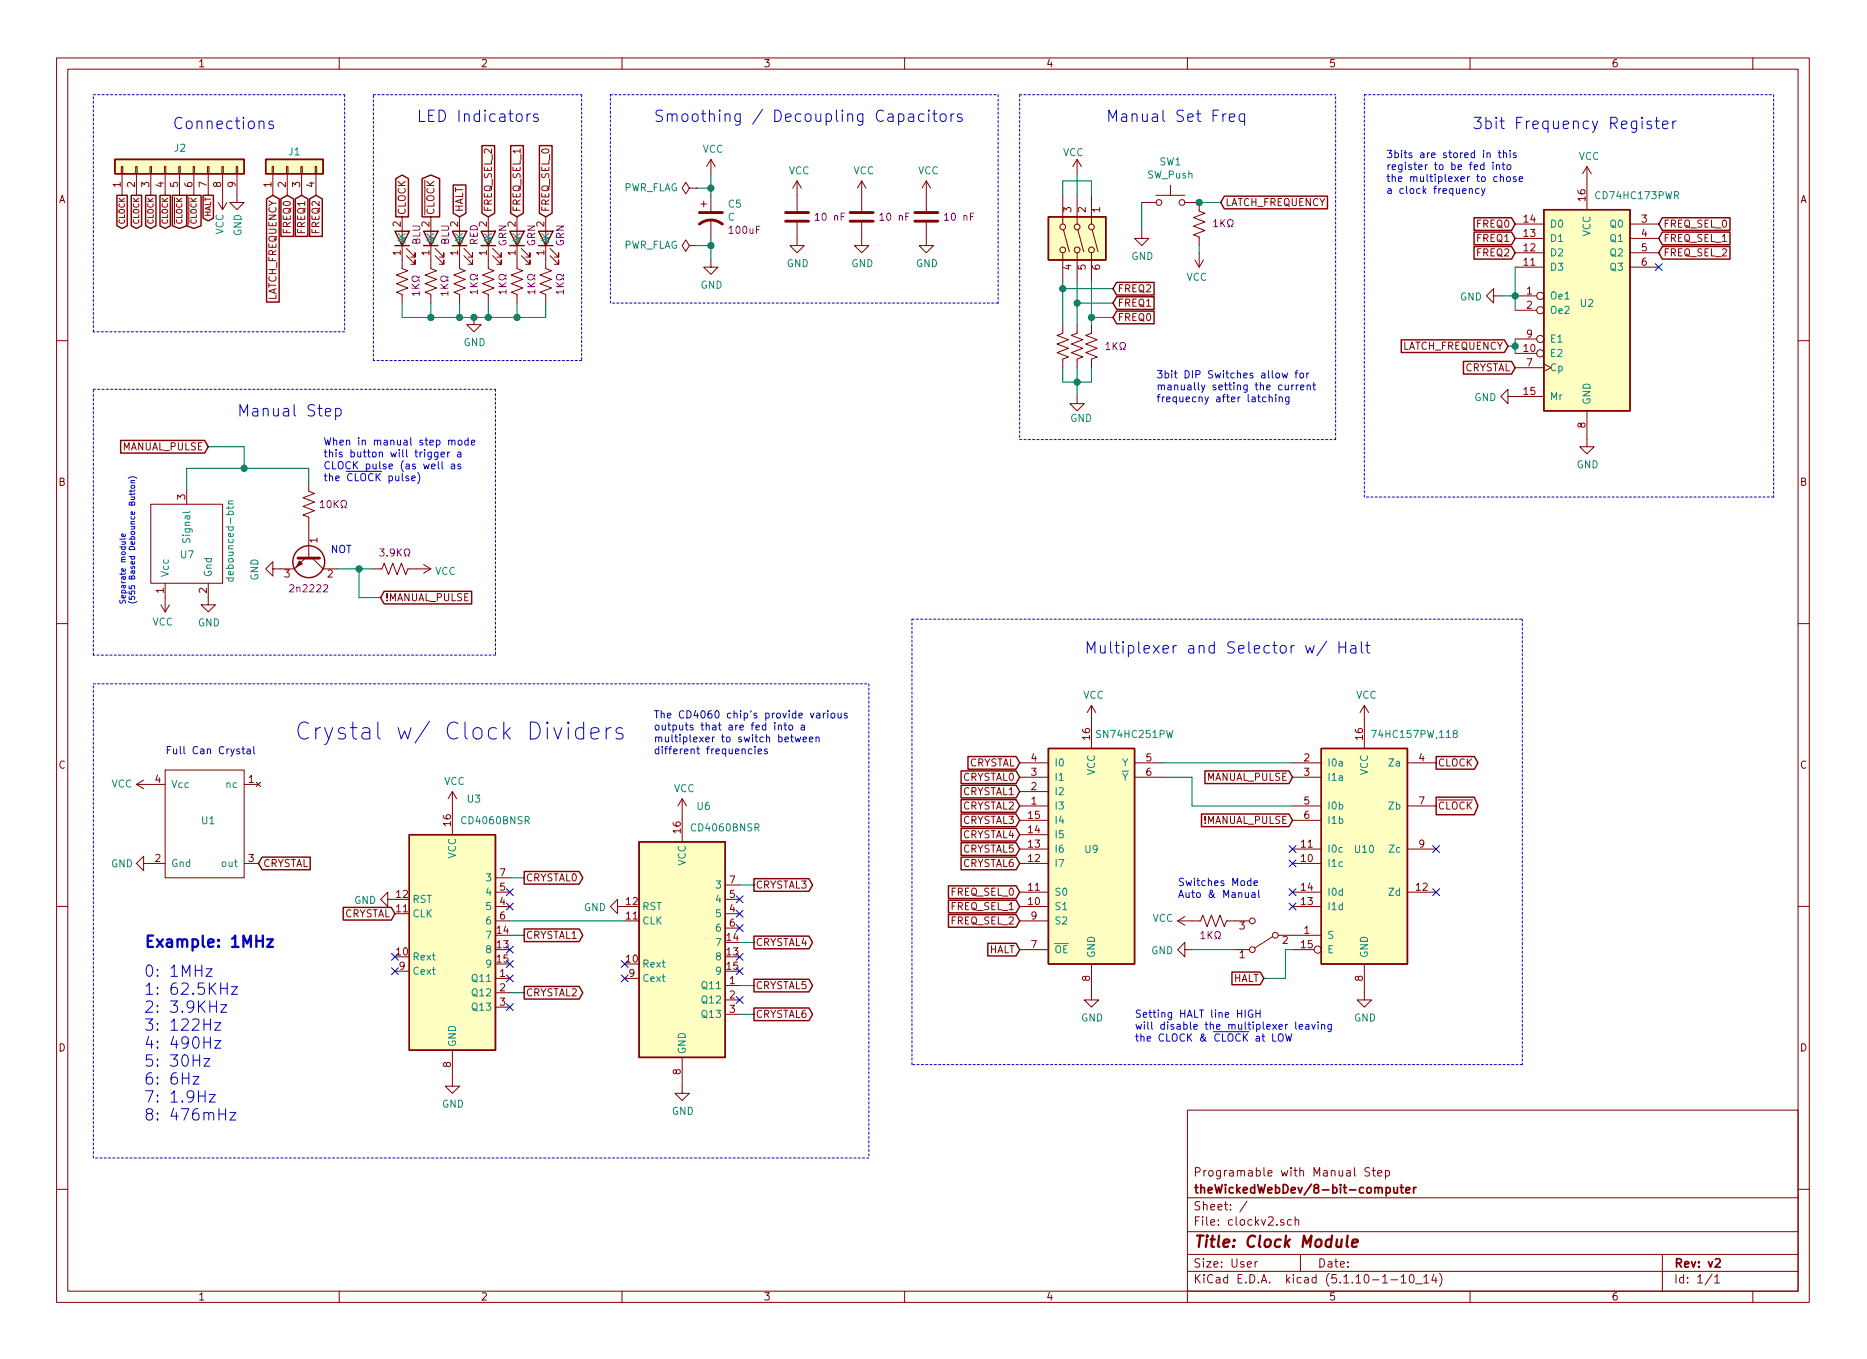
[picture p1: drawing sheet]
<svg xmlns="http://www.w3.org/2000/svg" width="330mm" height="240mm" viewBox="0 0 330 240" stroke-linecap="round" stroke-linejoin="round" font-family="sans-serif">
<defs><g id="words">
<text font-size="4.2" fill="#0000c2" x="52.1" y="130.8">Crystal w/ Clock Dividers</text>
<g font-size="2.8" fill="#0000c2">
<text x="30.5" y="22.8">Connections</text>
<text x="73.7" y="21.6">LED Indicators</text>
<text x="115.6" y="21.6">Smoothing / Decoupling Capacitors</text>
<text x="195.6" y="21.6">Manual Set Freq</text>
<text x="260.3" y="22.8">3bit Frequency Register</text>
<text x="41.9" y="73.6">Manual Step</text>
<text x="191.8" y="115.6">Multiplexer and Selector w/ Halt</text>
<text x="25.4" y="167.5">Example: 1MHz</text>
<text x="25.4" y="172.7">0: 1MHz</text>
<text x="25.4" y="175.9">1: 62.5KHz</text>
<text x="25.4" y="179.1">2: 3.9KHz</text>
<text x="25.4" y="182.2">3: 122Hz</text>
<text x="25.4" y="185.4">4: 490Hz</text>
<text x="25.4" y="188.6">5: 30Hz</text>
<text x="25.4" y="191.8">6: 6Hz</text>
<text x="25.4" y="194.9">7: 1.9Hz</text>
<text x="25.4" y="198.1">8: 476mHz</text>
</g>
<text font-size="2.8" fill="#840000" x="211" y="220.5">Title: Clock Module</text>
<g font-size="2.1" fill="#840000">
<text x="211" y="208">Programable with Manual Step</text>
<text x="211" y="214">Sheet: /</text>
<text x="211" y="211">theWickedWebDev/8-bit-computer</text>
<text x="211" y="216.7">File: clockv2.sch</text>
<text x="211" y="226.9">KiCad E.D.A. kicad (5.1.10-1-10_14)</text>
<text x="211" y="224.1">Size: User</text>
<text x="233" y="224.1">Date:</text>
<text x="296" y="224.1">Rev: v2</text>
<text x="296" y="226.9">Id: 1/1</text>
</g>
<g font-size="1.8" fill="#840000">
<text x="35" y="11.9">1</text>
<text x="85" y="11.9">2</text>
<text x="135" y="11.9">3</text>
<text x="185" y="11.9">4</text>
<text x="235" y="11.9">5</text>
<text x="285" y="11.9">6</text>
<text x="10.4" y="35.9">A</text>
<text x="21.3" y="33.1" transform="rotate(-90 21.3 33.1)">1</text>
<text x="23.9" y="33.1" transform="rotate(-90 23.9 33.1)">2</text>
<text x="26.4" y="33.1" transform="rotate(-90 26.4 33.1)">3</text>
<text x="29" y="33.1" transform="rotate(-90 29 33.1)">4</text>
<text x="31.5" y="33.1" transform="rotate(-90 31.5 33.1)">5</text>
<text x="34" y="33.1" transform="rotate(-90 34 33.1)">6</text>
<text x="36.6" y="33.1" transform="rotate(-90 36.6 33.1)">7</text>
<text x="39.1" y="33.1" transform="rotate(-90 39.1 33.1)">8</text>
<text x="41.7" y="33.1" transform="rotate(-90 41.7 33.1)">9</text>
<text x="48" y="33.1" transform="rotate(-90 48 33.1)">1</text>
<text x="50.5" y="33.1" transform="rotate(-90 50.5 33.1)">2</text>
<text x="53.1" y="33.1" transform="rotate(-90 53.1 33.1)">3</text>
<text x="55.6" y="33.1" transform="rotate(-90 55.6 33.1)">4</text>
<text x="280.4" y="35.5" transform="rotate(-90 280.4 35.5)">16</text>
<text x="318.4" y="35.9">A</text>
<text x="51.4" y="41.2" transform="rotate(-90 51.4 41.2)">FREQ0</text>
<text x="54" y="41.2" transform="rotate(-90 54 41.2)">FREQ1</text>
<text x="56.5" y="41.2" transform="rotate(-90 56.5 41.2)">FREQ2</text>
<text x="70.9" y="40.1" transform="rotate(-90 70.9 40.1)">2</text>
<text x="71.8" y="38.1" transform="rotate(-90 71.8 38.1)">CLOCK</text>
<text x="75.9" y="40.1" transform="rotate(-90 75.9 40.1)">2</text>
<text x="76.8" y="38.1" transform="rotate(-90 76.8 38.1)">CLOCK</text>
<text x="81" y="40.1" transform="rotate(-90 81 40.1)">2</text>
<text x="81.9" y="37.5" transform="rotate(-90 81.9 37.5)">HALT</text>
<text x="86.1" y="40.1" transform="rotate(-90 86.1 40.1)">2</text>
<text x="87" y="37.5" transform="rotate(-90 87 37.5)">FREQ_SEL_2</text>
<text x="91.2" y="40.1" transform="rotate(-90 91.2 40.1)">2</text>
<text x="92.1" y="37.5" transform="rotate(-90 92.1 37.5)">FREQ_SEL_1</text>
<text x="96.3" y="40.1" transform="rotate(-90 96.3 40.1)">2</text>
<text x="97.2" y="37.5" transform="rotate(-90 97.2 37.5)">FREQ_SEL_0</text>
<text x="189.5" y="37.5" transform="rotate(-90 189.5 37.5)">3</text>
<text x="192" y="37.5" transform="rotate(-90 192 37.5)">2</text>
<text x="194.6" y="37.5" transform="rotate(-90 194.6 37.5)">1</text>
<text x="216.7" y="36.4">LATCH_FREQUENCY</text>
<text x="261.3" y="40.2">FREQ0</text>
<text x="269.5" y="41.9">13</text>
<text x="269.5" y="39.4">14</text>
<text x="290.3" y="39.4">3</text>
<text x="290.3" y="41.9">4</text>
<text x="294.2" y="40.2">FREQ_SEL_0</text>
<text x="70.9" y="45.2" transform="rotate(-90 70.9 45.2)">1</text>
<text x="75.9" y="45.2" transform="rotate(-90 75.9 45.2)">1</text>
<text x="81" y="45.2" transform="rotate(-90 81 45.2)">1</text>
<text x="86.1" y="45.2" transform="rotate(-90 86.1 45.2)">1</text>
<text x="91.2" y="45.2" transform="rotate(-90 91.2 45.2)">1</text>
<text x="96.3" y="45.2" transform="rotate(-90 96.3 45.2)">1</text>
<text x="189.5" y="47.7" transform="rotate(-90 189.5 47.7)">4</text>
<text x="192" y="47.7" transform="rotate(-90 192 47.7)">5</text>
<text x="194.6" y="47.7" transform="rotate(-90 194.6 47.7)">6</text>
<text x="261.3" y="45.3">FREQ2</text>
<text x="261.3" y="42.8">FREQ1</text>
<text x="269.5" y="47">11</text>
<text x="269.5" y="44.4">12</text>
<text x="290.3" y="44.4">5</text>
<text x="290.3" y="47">6</text>
<text x="294.2" y="42.8">FREQ_SEL_1</text>
<text x="294.2" y="45.3">FREQ_SEL_2</text>
<text x="48.9" y="53.4" transform="rotate(-90 48.9 53.4)">LATCH_FREQUENCY</text>
<text x="197.6" y="51.7">FREQ2</text>
<text x="270" y="52.1">1</text>
<text x="197.6" y="54.2">FREQ1</text>
<text x="197.6" y="56.8">FREQ0</text>
<text x="270" y="54.6">2</text>
<text x="270" y="59.7">9</text>
<text x="247.8" y="61.8">LATCH_FREQUENCY</text>
<text x="258.8" y="65.6">CRYSTAL</text>
<text x="269.5" y="62.2">10</text>
<text x="270" y="64.8">7</text>
<text x="269.5" y="69.8">15</text>
<text x="280.4" y="75.6" transform="rotate(-90 280.4 75.6)">8</text>
<text x="21.5" y="79.6">MANUAL_PULSE</text>
<text x="10.4" y="85.9">B</text>
<text x="32.8" y="88.3" transform="rotate(-90 32.8 88.3)">3</text>
<text x="318.4" y="85.9">B</text>
<text x="56.1" y="96" transform="rotate(-90 56.1 96)">1</text>
<text x="29" y="104.9" transform="rotate(-90 29 104.9)">1</text>
<text x="36.6" y="104.9" transform="rotate(-90 36.6 104.9)">2</text>
<text x="50.3" y="102.1">3</text>
<text x="57.9" y="102.1">2</text>
<text x="68.1" y="106.3">!MANUAL_PULSE</text>
<text x="192.8" y="130.7" transform="rotate(-90 192.8 130.7)">16</text>
<text x="241" y="130.7" transform="rotate(-90 241 130.7)">16</text>
<text x="10.4" y="135.9">C</text>
<text x="171.2" y="135.5">CRYSTAL</text>
<text x="182.4" y="137.1">3</text>
<text x="182.4" y="134.6">4</text>
<text x="202.7" y="134.6">5</text>
<text x="202.7" y="137.1">6</text>
<text x="230.7" y="134.6">2</text>
<text x="230.7" y="137.1">3</text>
<text x="251" y="134.6">4</text>
<text x="254.3" y="135.5">CLOCK</text>
<text x="318.4" y="135.9">C</text>
<text x="27.5" y="138.4">4</text>
<text x="44" y="138.4">1</text>
<text x="170.2" y="143.1">CRYSTAL2</text>
<text x="170.2" y="140.6">CRYSTAL1</text>
<text x="170.2" y="138">CRYSTAL0</text>
<text x="182.4" y="142.2">1</text>
<text x="182.4" y="139.7">2</text>
<text x="213.3" y="138">MANUAL_PULSE</text>
<text x="230.7" y="142.2">5</text>
<text x="251" y="142.2">7</text>
<text x="254.3" y="143.1">CLOCK</text>
<text x="79.8" y="146" transform="rotate(-90 79.8 146)">16</text>
<text x="120.4" y="147.3" transform="rotate(-90 120.4 147.3)">16</text>
<text x="170.2" y="148.2">CRYSTAL4</text>
<text x="170.2" y="145.7">CRYSTAL3</text>
<text x="181.9" y="149.8">13</text>
<text x="181.9" y="147.3">14</text>
<text x="181.9" y="144.8">15</text>
<text x="212.7" y="145.7">!MANUAL_PULSE</text>
<text x="230.2" y="149.8">11</text>
<text x="230.7" y="144.8">6</text>
<text x="251" y="149.8">9</text>
<text x="27.5" y="152.4">2</text>
<text x="44" y="152.4">3</text>
<text x="46.5" y="153.3">CRYSTAL</text>
<text x="88.4" y="154.9">7</text>
<text x="93" y="155.8">CRYSTAL0</text>
<text x="170.2" y="153.3">CRYSTAL6</text>
<text x="170.2" y="150.7">CRYSTAL5</text>
<text x="181.9" y="152.4">12</text>
<text x="230.2" y="152.4">10</text>
<text x="70.2" y="161.3">11</text>
<text x="70.2" y="158.7">12</text>
<text x="88.4" y="160">4</text>
<text x="88.4" y="157.5">5</text>
<text x="110.8" y="160">12</text>
<text x="129.1" y="161.3">4</text>
<text x="129.1" y="158.7">5</text>
<text x="129.1" y="156.2">7</text>
<text x="133.6" y="157.1">CRYSTAL3</text>
<text x="168.2" y="158.4">FREQ_SEL_0</text>
<text x="168.2" y="160.9">FREQ_SEL_1</text>
<text x="181.9" y="160">10</text>
<text x="181.9" y="157.5">11</text>
<text x="230.2" y="160">13</text>
<text x="230.2" y="157.5">14</text>
<text x="250.5" y="157.5">12</text>
<text x="60.7" y="162.2">CRYSTAL</text>
<text x="87.9" y="167.6">13</text>
<text x="87.9" y="165.1">14</text>
<text x="88.4" y="162.5">6</text>
<text x="93" y="166">CRYSTAL1</text>
<text x="110.8" y="162.5">11</text>
<text x="128.6" y="166.4">14</text>
<text x="129.1" y="163.8">6</text>
<text x="133.6" y="167.2">CRYSTAL4</text>
<text x="168.2" y="163.4">FREQ_SEL_2</text>
<text x="182.4" y="167.6">7</text>
<text x="182.4" y="162.5">9</text>
<text x="219.2" y="164.3">3</text>
<text x="226.8" y="166.9">2</text>
<text x="230.2" y="167.6">15</text>
<text x="230.7" y="165.1">1</text>
<text x="70.2" y="168.9">10</text>
<text x="70.6" y="171.4">9</text>
<text x="87.9" y="170.2">15</text>
<text x="88.4" y="172.7">1</text>
<text x="110.8" y="170.2">10</text>
<text x="111.3" y="172.7">9</text>
<text x="128.6" y="168.9">13</text>
<text x="128.6" y="171.4">15</text>
<text x="129.1" y="174">1</text>
<text x="174.8" y="168.5">HALT</text>
<text x="192.8" y="173.4" transform="rotate(-90 192.8 173.4)">8</text>
<text x="218" y="173.6">HALT</text>
<text x="219.2" y="169.4">1</text>
<text x="241" y="173.4" transform="rotate(-90 241 173.4)">8</text>
<text x="88.4" y="175.2">2</text>
<text x="88.4" y="177.8">3</text>
<text x="93" y="176.1">CRYSTAL2</text>
<text x="129.1" y="176.5">2</text>
<text x="129.1" y="179.1">3</text>
<text x="133.6" y="179.9">CRYSTAL6</text>
<text x="133.6" y="174.9">CRYSTAL5</text>
<text x="10.4" y="185.9">D</text>
<text x="318.4" y="185.9">D</text>
<text x="79.8" y="188.7" transform="rotate(-90 79.8 188.7)">8</text>
<text x="120.4" y="189.9" transform="rotate(-90 120.4 189.9)">8</text>
<text x="35" y="229.9">1</text>
<text x="85" y="229.9">2</text>
<text x="135" y="229.9">3</text>
<text x="185" y="229.9">4</text>
<text x="235" y="229.9">5</text>
<text x="285" y="229.9">6</text>
</g>
<g font-size="1.8" fill="#008484">
<text x="30.9" y="26.8">J2</text>
<text x="51.1" y="27.5">J1</text>
<text x="124.3" y="27">VCC</text>
<text x="188" y="27.6">VCC</text>
<text x="205.1" y="29.2">SW1</text>
<text x="279.2" y="28.3">VCC</text>
<text x="110.2" y="33.8">PWR_FLAG</text>
<text x="139.5" y="30.8">VCC</text>
<text x="150.9" y="30.8">VCC</text>
<text x="162.4" y="30.8">VCC</text>
<text x="202.9" y="31.6">SW_Push</text>
<text x="282.5" y="35.2">CD74HC173PWR</text>
<text x="39.5" y="41.5" transform="rotate(-90 39.5 41.5)">VCC</text>
<text x="42.7" y="41.7" transform="rotate(-90 42.7 41.7)">GND</text>
<text x="128.7" y="39">C</text>
<text x="128.9" y="36.7">C5</text>
<text x="274.1" y="40.2">D0</text>
<text x="281.3" y="41.8" transform="rotate(-90 281.3 41.8)">VCC</text>
<text x="284.9" y="40.2">Q0</text>
<text x="71.8" y="43.2" transform="rotate(-90 71.8 43.2)">AK</text>
<text x="76.8" y="43.2" transform="rotate(-90 76.8 43.2)">AK</text>
<text x="81.9" y="43.2" transform="rotate(-90 81.9 43.2)">AK</text>
<text x="87" y="43.2" transform="rotate(-90 87 43.2)">AK</text>
<text x="92.1" y="43.2" transform="rotate(-90 92.1 43.2)">AK</text>
<text x="97.2" y="43.2" transform="rotate(-90 97.2 43.2)">AK</text>
<text x="110.2" y="44">PWR_FLAG</text>
<text x="139.1" y="47.2">GND</text>
<text x="150.6" y="47.2">GND</text>
<text x="162" y="47.2">GND</text>
<text x="200.1" y="46">GND</text>
<text x="274.1" y="47.9">D3</text>
<text x="274.1" y="45.3">D2</text>
<text x="274.1" y="42.8">D1</text>
<text x="284.9" y="42.8">Q1</text>
<text x="284.9" y="45.3">Q2</text>
<text x="284.9" y="47.9">Q3</text>
<text x="123.9" y="51">GND</text>
<text x="209.8" y="49.6">VCC</text>
<text x="258.2" y="53.1">GND</text>
<text x="274.1" y="52.9">Oe1</text>
<text x="274.1" y="55.5">Oe2</text>
<text x="279.6" y="54.3">U2</text>
<text x="82" y="61.2">GND</text>
<text x="274.1" y="63.1">E2</text>
<text x="274.1" y="65.6">Cp</text>
<text x="274.1" y="60.6">E1</text>
<text x="260.8" y="70.9">GND</text>
<text x="274.1" y="70.7">Mr</text>
<text x="281.3" y="71.6" transform="rotate(-90 281.3 71.6)">GND</text>
<text x="189.3" y="74.6">GND</text>
<text x="278.8" y="82.8">GND</text>
<text x="33.7" y="95.5" transform="rotate(-90 33.7 95.5)">Signal</text>
<text x="32" y="98.7">U7</text>
<text x="76.9" y="101.6">VCC</text>
<text x="29.8" y="102.1" transform="rotate(-90 29.8 102.1)">Vcc</text>
<text x="37.5" y="102.1" transform="rotate(-90 37.5 102.1)">Gnd</text>
<text x="41.3" y="102" transform="rotate(-90 41.3 102)">debounced-btn</text>
<text x="45.7" y="102.6" transform="rotate(-90 45.7 102.6)">GND</text>
<text x="26.9" y="110.6">VCC</text>
<text x="35" y="110.7">GND</text>
<text x="191.6" y="123.5">VCC</text>
<text x="239.8" y="123.5">VCC</text>
<text x="194.3" y="130.5">SN74HC251PW</text>
<text x="243.3" y="130.5">74HC157PW,118</text>
<text x="186.4" y="135.5">I0</text>
<text x="193.7" y="137.1" transform="rotate(-90 193.7 137.1)">VCC</text>
<text x="198.5" y="135.5">Y</text>
<text x="234.7" y="135.5">I0a</text>
<text x="241.9" y="137.1" transform="rotate(-90 241.9 137.1)">VCC</text>
<text x="245.8" y="135.5">Za</text>
<text x="19.7" y="139.2">VCC</text>
<text x="30.2" y="139.3">Vcc</text>
<text x="40.1" y="139.3">nc</text>
<text x="78.5" y="138.8">VCC</text>
<text x="82.7" y="141.9">U3</text>
<text x="119.2" y="140">VCC</text>
<text x="123.3" y="143.2">U6</text>
<text x="186.4" y="143.1">I3</text>
<text x="186.4" y="140.6">I2</text>
<text x="186.4" y="138">I1</text>
<text x="198.5" y="138">Y</text>
<text x="234.7" y="138">I1a</text>
<text x="234.7" y="143.1">I0b</text>
<text x="245.7" y="143.1">Zb</text>
<text x="35.7" y="145.7">U1</text>
<text x="81.9" y="145.7">CD4060BNSR</text>
<text x="122.5" y="147">CD4060BNSR</text>
<text x="186.4" y="148.2">I5</text>
<text x="186.4" y="145.7">I4</text>
<text x="234.7" y="145.7">I1b</text>
<text x="19.6" y="153.3">GND</text>
<text x="30.2" y="153.3">Gnd</text>
<text x="39.4" y="153.3">out</text>
<text x="80.6" y="151.8" transform="rotate(-90 80.6 151.8)">VCC</text>
<text x="86.1" y="155.8">3</text>
<text x="121.3" y="153.1" transform="rotate(-90 121.3 153.1)">VCC</text>
<text x="186.4" y="153.3">I7</text>
<text x="186.4" y="150.7">I6</text>
<text x="191.9" y="150.8">U9</text>
<text x="234.7" y="153.3">I1c</text>
<text x="234.7" y="150.7">I0c</text>
<text x="239.7" y="150.8">U10</text>
<text x="245.8" y="150.7">Zc</text>
<text x="62.6" y="159.8">GND</text>
<text x="72.9" y="159.6">RST</text>
<text x="86.1" y="160.9">5</text>
<text x="86.1" y="158.4">4</text>
<text x="103.3" y="161.1">GND</text>
<text x="113.5" y="160.9">RST</text>
<text x="126.8" y="159.6">4</text>
<text x="126.8" y="157.1">3</text>
<text x="186.4" y="160.9">S1</text>
<text x="186.4" y="158.4">S0</text>
<text x="234.7" y="160.9">I1d</text>
<text x="234.7" y="158.4">I0d</text>
<text x="245.7" y="158.4">Zd</text>
<text x="72.9" y="162.2">CLK</text>
<text x="86.1" y="166">7</text>
<text x="86.1" y="163.4">6</text>
<text x="113.5" y="163.4">CLK</text>
<text x="126.8" y="167.2">7</text>
<text x="126.8" y="162.2">5</text>
<text x="126.8" y="164.7">6</text>
<text x="186.4" y="163.4">S2</text>
<text x="203.8" y="163">VCC</text>
<text x="234.7" y="166">S</text>
<text x="72.9" y="169.8">Rext</text>
<text x="72.9" y="172.3">Cext</text>
<text x="83.8" y="173.6">Q11</text>
<text x="86.1" y="168.5">8</text>
<text x="86.1" y="171.1">9</text>
<text x="113.5" y="171.1">Rext</text>
<text x="113.5" y="173.6">Cext</text>
<text x="126.8" y="169.8">8</text>
<text x="126.8" y="172.3">9</text>
<text x="186.4" y="168.5">OE</text>
<text x="193.7" y="169.4" transform="rotate(-90 193.7 169.4)">GND</text>
<text x="203.6" y="168.7">GND</text>
<text x="234.7" y="168.5">E</text>
<text x="241.9" y="169.4" transform="rotate(-90 241.9 169.4)">GND</text>
<text x="83.8" y="176.1">Q12</text>
<text x="83.8" y="178.7">Q13</text>
<text x="124.4" y="174.9">Q11</text>
<text x="124.4" y="177.4">Q12</text>
<text x="124.4" y="179.9">Q13</text>
<text x="80.6" y="185.1" transform="rotate(-90 80.6 185.1)">GND</text>
<text x="191.2" y="180.6">GND</text>
<text x="239.5" y="180.6">GND</text>
<text x="121.3" y="186.4" transform="rotate(-90 121.3 186.4)">GND</text>
<text x="78.2" y="195.8">GND</text>
<text x="118.8" y="197.1">GND</text>
</g>
<g font-size="1.8" fill="#0000c2">
<text x="245.1" y="27.9">3bits are stored in this</text>
<text x="245.1" y="30.1">register to be fed into</text>
<text x="245.1" y="32.2">the multiplexer to chose</text>
<text x="245.1" y="34.3">a clock frequency</text>
<text x="204.5" y="66.9">3bit DIP Switches allow for</text>
<text x="204.5" y="69">manually setting the current</text>
<text x="204.5" y="71.1">frequecny after latching</text>
<text x="57.1" y="78.7">When in manual step mode</text>
<text x="57.1" y="80.9">this button will trigger a</text>
<text x="57.1" y="83">CLOCK pulse (as well as</text>
<text x="57.1" y="85.1">the CLOCK pulse)</text>
<text x="58.4" y="97.8">NOT</text>
<text x="115.6" y="127">The CD4060 chips provide various</text>
<text x="115.6" y="129.1">outputs that are fed into a</text>
<text x="115.6" y="131.2">multiplexer to switch between</text>
<text x="29.2" y="133.3">Full Can Crystal</text>
<text x="115.6" y="133.3">different frequencies</text>
<text x="208.3" y="156.6">Switches Mode</text>
<text x="208.3" y="158.7">Auto &amp; Manual</text>
<text x="200.7" y="179.9">Setting HALT line HIGH</text>
<text x="200.7" y="182">will disable the multiplexer leaving</text>
<text x="200.7" y="184.1">the CLOCK &amp; CLOCK at LOW</text>
</g>
<g font-size="1.8" fill="#840084">
<text x="129.1" y="41.3">100uF</text>
<text x="144.4" y="39">10 nF</text>
<text x="155.9" y="39">10 nF</text>
<text x="167.3" y="39">10 nF</text>
<text x="215.3" y="40.2">1K</text>
<text x="74.3" y="43.3" transform="rotate(-90 74.3 43.3)">BLU</text>
<text x="79.4" y="43.3" transform="rotate(-90 79.4 43.3)">BLU</text>
<text x="84.5" y="43.4" transform="rotate(-90 84.5 43.4)">RED</text>
<text x="89.6" y="43.6" transform="rotate(-90 89.6 43.6)">GRN</text>
<text x="94.7" y="43.6" transform="rotate(-90 94.7 43.6)">GRN</text>
<text x="99.7" y="43.6" transform="rotate(-90 99.7 43.6)">GRN</text>
<text x="74.2" y="51.6" transform="rotate(-90 74.2 51.6)">1K</text>
<text x="79.3" y="51.6" transform="rotate(-90 79.3 51.6)">1K</text>
<text x="84.5" y="51.4" transform="rotate(-90 84.5 51.4)">1K</text>
<text x="89.6" y="51.4" transform="rotate(-90 89.6 51.4)">1K</text>
<text x="94.7" y="51.4" transform="rotate(-90 94.7 51.4)">1K</text>
<text x="99.7" y="51.4" transform="rotate(-90 99.7 51.4)">1K</text>
<text x="196.2" y="61.9">1K</text>
<text x="57.4" y="89.8">10K</text>
<text x="68" y="98.4">3.9K</text>
<text x="51.6" y="104.7">2n2222</text>
<text x="213" y="166">1K</text>
</g>
<g font-size="1.4" fill="#840000">
<text x="22.1" y="39.7" transform="rotate(-90 22.1 39.7)">CLOCK</text>
<text x="24.6" y="39.7" transform="rotate(-90 24.6 39.7)">CLOCK</text>
<text x="27.2" y="39.7" transform="rotate(-90 27.2 39.7)">CLOCK</text>
<text x="29.7" y="39.7" transform="rotate(-90 29.7 39.7)">CLOCK</text>
<text x="32.2" y="39.7" transform="rotate(-90 32.2 39.7)">CLOCK</text>
<text x="34.8" y="39.7" transform="rotate(-90 34.8 39.7)">CLOCK</text>
<text x="37.3" y="38.5" transform="rotate(-90 37.3 38.5)">HALT</text>
</g>
<g font-size="1.4" fill="#0000c2">
<text x="22.2" y="106.9" transform="rotate(-90 22.2 106.9)">Separate module</text>
<text x="23.9" y="106.9" transform="rotate(-90 23.9 106.9)">(555 Based Debounce Button)</text>
</g>
</g></defs>
<g fill="none" stroke="#840000" stroke-width=".18">
<path d="M10 10.2h310v220h-310zM12 12.2h306v216.1h-306zM60 10.2v2M110 10.2v2M160 10.2v2M210 10.2v2M260 10.2v2M310 10.2v2M21.5 29.4h.2v1.3h-.2zM21.6 30.7v3.8M24 29.4h.3v1.3h-.3zM24.1 30.7v3.8"/>
<path d="M26.5 29.4h.3v1.3h-.3zM26.7 30.7v3.8M29.1 29.4h.2v1.3h-.2zM29.2 30.7v3.8M31.6 29.4h.3v1.3h-.3zM31.7 30.7v3.8M34.2 29.4h.2v1.3h-.2zM34.3 30.7v3.8M36.7 29.4h.3v1.3h-.3zM36.8 30.7v3.8M38.6 35.8l.8 1.3M39.2 29.4h.3v1.3h-.3z"/>
<path d="M39.4 30.7v6.4M40.1 35.8l-.7 1.3M41.8 29.4h.2v1.3h-.2zM41.9 30.7v5.1h1.3l-1.3 1.3-1.3-1.3h1.3M48.1 29.4h.3v1.3h-.3zM48.3 30.7v3.8M50.7 29.4h.2v1.3h-.2zM50.8 30.7v3.8M53.2 29.4h.3v1.3h-.3zM53.3 30.7v3.8M55.8 29.4h.2v1.3h-.2zM55.9 30.7v3.8"/>
<path d="M71.1 38.3v2.6M76.2 38.3v2.6M81.3 38.3v2.6M86.4 38.3v2.6M91.4 38.3v2.6M96.5 38.3v2.6M121.9 33.3l-.6-1.1-.7 1.1 .7 1 .6-1h1.3M123.2 33.3h.1M124 36.1h1M124.5 35.5v1.1M125.7 28.2l-.7 1.2M125.7 28.2v2.5"/>
<path d="M125.7 34.5v2.8M125.7 38.8v3.3M125.7 28.2l.8 1.2M141 39.4v4h1.2l-1.2 1.3-1.3-1.3h1.3M141 32v5.3M141 32l-.8 1.3M141 32l.7 1.3M152.4 39.4v4h1.3l-1.3 1.3-1.3-1.3h1.3M152.4 32l-.8 1.3M152.4 32v5.3M152.4 32l.8 1.3M163.8 39.4v4h1.3l-1.3 1.3-1.2-1.3h1.2"/>
<path d="M163.8 32l-.7 1.3M163.8 32v5.3M163.8 32l.8 1.3M188 34.5v5.1M190.5 28.2v2.5M190.5 34.5v5.1M190.5 28.2l-.8 1.2M190.5 28.2l.8 1.2M193 34.5v5.1M201.9 35.8h2.6M204.5 34.5h5M207 32.7v1.8"/>
<path d="M209.5 35.8h2.6v1.5l1 .4-2 .8 2 .7-2 .8 2 .8-2 .7 1 .4v1.5M268 39.6h5M280.7 29.4l-.8 1.3M280.7 29.4v7.7M280.7 29.4l.7 1.3M288.3 39.6h5.1M71.1 43.4v4.1l1 .4-2 .7 2 .8-2 .7 2 .8-2 .8 1 .4v1.5M71.9 45.2l1.5 1.5v-.7v.7h-.8M71.9 43.9l1.5 1.5v-.7v.7h-.8M76.2 43.4v4.1l1 .4-2 .7 2 .8-2 .7 2 .8-2 .8 1 .4v1.5M77 45.2l1.5 1.5v-.7v.7h-.8M77 43.9l1.5 1.5v-.7v.7h-.8"/>
<path d="M81.3 43.4v4.1l1 .4-2 .7 2 .8-2 .7 2 .8-2 .8 1 .4v1.5M82 45.2l1.6 1.5v-.7v.7h-.8M82 43.9l1.6 1.5v-.7v.7h-.8M83.8 56.1v1.3h1.3l-1.3 1.3-1.3-1.3h1.3M86.4 43.4v4.1l1 .4-2.1 .7 2.1 .8-2.1 .7 2.1 .8-2.1 .8 1.1 .4v1.5M87.1 45.2l1.5 1.5v-.7v.7h-.7M87.1 43.9l1.5 1.5v-.7v.7h-.7M91.4 43.4v4.1l1.1 .4-2.1 .7 2.1 .8-2.1 .7 2.1 .8-2.1 .8 1 .4v1.5M92.2 45.2l1.5 1.5v-.7v.7h-.7M92.2 43.9l1.5 1.5v-.7v.7h-.7M96.5 43.4v4.1l1 .4-2 .7 2 .8-2 .7 2 .8-2 .8 1 .4v1.5M97.3 45.2l1.5 1.5v-.7v.7h-.8"/>
<path d="M97.3 43.9l1.5 1.5v-.7v.7h-.8M121.9 43.4l-.6-1-.7 1 .7 1 .6-1h1.3M123.2 43.4h.1M125.7 46v1.2h1.3l-1.3 1.3-1.2-1.3h1.2M188 57.4v1.5l-1.1 .4 2.1 .8-2.1 .7 2.1 .8-2.1 .7 2.1 .8-1 .4v1.5M188 44.7v5.1M188.1 40.6l1 3.9M190.5 57.4v1.5l-1 .4 2 .8-2 .7 2 .8-2 .7 2 .8-1 .4v1.5M190.5 44.7v5.1M190.6 40.6l1.1 3.9M193 57.4v1.5l-1 .4 2.1 .8-2.1 .7 2.1 .8-2.1 .7 2.1 .8-1.1 .4v1.5M193 44.7v5.1"/>
<path d="M193.2 40.6l1 3.9M201.9 40.9v1.2h1.3l-1.3 1.3-1.2-1.3h1.2M211.3 46l.8 1.2M212.1 44.7v2.5M212.9 46l-.8 1.2M264.2 52.3v-1.3l-1.3 1.3 1.3 1.3v-1.3h1.2M268 52.3h3.8M268 47.2h5M268 44.7h5M268 42.1h5M268 54.8h3.8M268 59.9h3.8"/>
<path d="M288.3 47.2h5.1M288.3 44.7h5.1M288.3 42.1h5.1M10 60.2h2M190.5 70.1v1.3h-1.3l1.3 1.2 1.3-1.2h-1.3M266.7 70.1v-1.3l-1.3 1.3 1.3 1.3v-1.3h6.3M268 62.5h3.8M268 65h5M273 64.4l1.3 .6-1.3 .6M280.7 72.6v6.4h1.2l-1.2 1.2-1.3-1.2h1.3M318 60.2h2M26.7 89.1h12.7v14h-12.7z"/>
<path d="M33 86.6v2.5M52.8 99.8l-.5 .5M54 98.7l-1.9 1.9h-3.8v1.2l-1.3-1.2 1.3-1.3v1.3M54.6 85.3v1.6l1 .3-2 .8 2 .8-2 .7 2 .8-2 .7 1 .4v7.3M55.2 98.7l1.9 1.9h2.6M74.9 99.8l1.3 .8M10 110.2h2M28.4 106.9l.8 1.3M29.2 103.1v5.1M30 106.9l-.8 1.3M36.8 103.1v3.8h1.3l-1.3 1.3-1.2-1.3h1.2M66 100.6h1.6l.3-1 .8 2 .8-2 .7 2 .8-2 .8 2 .3-1h4.1"/>
<path d="M76.2 100.6l-1.3 .7M318 110.2h2M24.1 138.7h5.1M24.1 138.7l1.3 .7M25.4 137.9l-1.3 .8M29.2 136.1h14v19.1h-14zM43.2 138.7h2.5M45.3 138.3l.8 .7M46.1 138.3l-.8 .7M80 139.9l-.8 1.3M80 139.9v7.7M80 139.9l.8 1.3"/>
<path d="M180.3 134.9h5.1M180.3 137.4h5.1M180.3 139.9h5.1M193 124.7l-.7 1.3M193 124.7v7.6M193 124.7l.8 1.3M200.7 134.9h5M200.7 137.4h5M228.6 134.9h5.1M228.6 137.4h5.1M241.3 124.7l-.8 1.3M241.3 124.7v7.6"/>
<path d="M241.3 124.7l.8 1.3M248.9 134.9h5.1M25.4 152.6v-1.2l-1.3 1.2 1.3 1.3v-1.3h3.8M43.2 152.6h2.5M68.6 159v-1.3l-1.3 1.3 1.3 1.3v-1.3h1.2M87.6 157.7h2.6M87.6 155.2h2.6M120.6 141.2l-.7 1.3M120.6 141.2v7.6M120.6 141.2l.8 1.3M128.3 159h2.5M128.3 156.4h2.5"/>
<path d="M180.3 152.6h5.1M180.3 150.1h5.1M180.3 157.7h5.1M180.3 142.5h5.1M180.3 145h5.1M180.3 147.6h5.1M228.6 152.6h5.1M228.6 150.1h5.1M228.6 157.7h5.1M228.6 142.5h5.1M228.6 145h5.1M248.9 150.1h5.1"/>
<path d="M248.9 157.7h5.1M248.9 142.5h5.1M10 160.2h2M69.8 171.7h2.6M87.6 160.3h2.6M87.6 162.8h2.6M87.6 173h2.6M87.6 175.5h2.6M87.6 178h2.6M109.2 160.3v-1.3l-1.3 1.3 1.3 1.2v-1.2h1.3M110.5 173h2.5M128.3 174.2h2.5"/>
<path d="M128.3 176.8h2.5M128.3 179.3h2.5M128.3 161.5h2.5M128.3 164.1h2.5M180.3 160.3h5.1M180.3 167.9h5.1M180.3 162.8h5.1M193 170.4v6.4h1.3l-1.3 1.2-1.2-1.2h1.2M208.3 162.8h4l.4-1 .8 2 .7-2 .8 2 .8-2 .7 2 .4-1h4.1M208.3 162.8l1.2 .8M209.5 167.9v-1.3l-1.2 1.3 1.2 1.2v-1.2h1.3M209.5 162l-1.2 .8"/>
<path d="M218.4 167.9h2.6M225 165.6l-3.1 2M226.1 165.3h7.6M228.6 160.3h5.1M228.6 167.9h3.8M241.3 170.4v6.4h1.3l-1.3 1.2-1.3-1.2h1.3M318 160.2h2M80 185.7v6.3h1.3l-1.3 1.3-1.3-1.3h1.3M120.6 186.9v6.4h1.3l-1.3 1.2-1.2-1.2h1.2M210 196.2h108v32.1h-108zM10 210.2h2M210 217.7h108"/>
<path d="M210 211.7h108M220.5 212.3l-1.2 2M227.1 215.7a.37 .37 0 0 0-.6 .1v.2l.6 .2v.1l-.2 .3-.4-.1M228.4 215.7l-.4-.1-.3 .3 .1 .6 .2 .1 .4-.1M229.1 215.7a.37 .37 0 0 1 .6 .1v.8M229.1 215.1v1.5M242.2 206.5l-.5-.1-.2 .2v.4l.6 .3 .1 .3-.2 .3-.6-.1M242.7 206.9h.6M242.9 206.4v1.3l.4 .2M243.7 207.4l.7-.1-.1-.3-.4-.1-.2 .2v.7h.6M245 207l.5-.1 .2 .3v.6l-.2 .1-.5-.1M245 206.9v1.5"/>
<path d="M318 210.2h2M60 228.3v1.9M110 228.3v1.9M160 228.3v1.9M210 228.3v1.9M210 224.7h108M210 221.8h108M222 223v1M222.4 223l-.4 .3M230 221.8v2.9M246 226.2h1.2M247.8 225.7l.4-.4v1.5"/>
<path d="M247.8 226.8h.9M249.4 225.5l.3-.2a.94 .94 0 0 1 0 1.5l-.4-.3v-.6zM250.4 227h1.1M251.8 225.7l.4-.4v1.5M251.8 226.8h.9M253.6 225.2l-.4 1.1h1M253.9 225.8v1M254.6 225.1a1.71 1.71 0 0 1 0 2.3M260 228.3v1.9M294 221.8v6.5M302.8 225.2l-1.3 2M303.3 225.7l.4-.4v1.5"/>
<path d="M303.3 226.8h.8M310 228.3v1.9"/>
<circle cx="205" cy="35.8" r=".51"/>
<circle cx="209" cy="35.8" r=".51"/>
<circle cx="188" cy="40.1" r=".51"/>
<circle cx="188" cy="44.2" r=".51"/>
<circle cx="190.5" cy="40.1" r=".51"/>
<circle cx="190.5" cy="44.2" r=".51"/>
<circle cx="193" cy="40.1" r=".51"/>
<circle cx="193" cy="44.2" r=".51"/>
<circle cx="272.4" cy="52.3" r=".63"/>
<circle cx="272.4" cy="54.8" r=".63"/>
<circle cx="272.4" cy="59.9" r=".63"/>
<circle cx="272.4" cy="62.5" r=".63"/>
<circle cx="221.5" cy="162.8" r=".51"/>
<circle cx="221.5" cy="167.9" r=".51"/>
<circle cx="225.6" cy="165.3" r=".51"/>
<circle cx="233" cy="167.9" r=".63"/>
</g>
<path d="M245.2 210l.4-.1 .3 .3-.1 .6-.2 .1-.4-.1M246.5 209.9l.1 .9 .3 .1 .2-.1M247.1 209.9v1M247.6 209.9h.6M247.9 209.4v1.3l.3 .2M248.6 210.4l.8-.1-.1-.3-.4-.1-.3 .2 .1 .7h.6M250 209.9v1M250.4 209.9l-.3 .1-.1 .2M303.4 222.7l.2-.2h.4l.2 .4-.9 1.1h.9" fill="none" stroke="#840000" stroke-width=".3"/>
<path d="M238.4 218.4l-.2 1.8 .2 .2M239.1 219.8l1-.2v-.4l-.6-.1-.3 .3v.9l.1 .1 .6-.1" fill="none" stroke="#840000" stroke-width=".41"/>
<g fill="none" stroke="#840084" stroke-width=".18">
<path d="M214.7 39.2l.3-.4v1.3M74.1 51.9h-1.2l.3 .3M74.1 48.8v.3h-.2a.54 .54 0 0 0-.7-.3 .54 .54 0 0 0-.3 .8 .59 .59 0 0 0 1-.1h.2v.3M74.1 51.5v.7M79.2 51.9h-1.2l.3 .3M79.2 48.8v.3h-.2a.54 .54 0 0 0-.7-.3 .54 .54 0 0 0-.3 .8 .59 .59 0 0 0 1-.1h.2v.3M79.2 51.5v.7M84.4 51.6h-1.2l.3 .4M84.4 48.5v.3h-.2a.54 .54 0 0 0-.7-.3 .54 .54 0 0 0-.3 .8 .59 .59 0 0 0 1-.1h.2v.3M84.4 51.2v.8M89.5 51.6h-1.3l.4 .4M89.5 48.5v.3h-.2a.54 .54 0 0 0-.8-.3 .54 .54 0 0 0-.2 .8 .59 .59 0 0 0 1-.1h.2v.3"/>
<path d="M89.5 51.2v.8M94.6 51.6h-1.3l.4 .4M94.6 48.5v.3h-.2a.54 .54 0 0 0-.8-.3 .54 .54 0 0 0-.2 .8 .59 .59 0 0 0 1-.1h.2v.3M94.6 51.2v.8M99.7 51.6h-1.3l.4 .4M99.7 48.5v.3h-.3a.54 .54 0 0 0-.7-.3 .54 .54 0 0 0-.2 .8 .59 .59 0 0 0 .9-.1h.3v.3M99.7 51.2v.8M214.7 40.1h.7M217.1 40.1h.3v-.2a.55 .55 0 0 1-.2-.9 .55 .55 0 0 1 .8 0l.1 .2a.53 .53 0 0 1-.3 .7v.2h.3M195.6 60.9l.4-.4v1.3M195.6 61.8h.7M198.1 61.8h.3v-.2a.55 .55 0 0 1-.3-.8 .55 .55 0 0 1 .9-.1v.2a.53 .53 0 0 1-.3 .7v.2h.3"/>
<path d="M56.6 88.8l.4-.3v1.2M56.6 89.7h.8M60.3 89.7h.3v-.2a.54 .54 0 0 1-.3-.7 .54 .54 0 0 1 .8-.2 .59 .59 0 0 1-.1 .9v.2h.3M67.2 97h.7l-.4 .5 .4 .1v.5l-.2 .2-.5-.1M71.5 98.3h.3v-.2a.54 .54 0 0 1-.3-.8 .54 .54 0 0 1 .8-.2 .59 .59 0 0 1-.1 1v.2h.3M212.4 165l.4-.3v1.2M212.4 165.9h.7M214.9 165.9h.3v-.2a.55 .55 0 0 1-.3-.8 .55 .55 0 0 1 .9 0v.1a.53 .53 0 0 1-.3 .7v.2h.3"/>
</g>
<path d="M123.7 39.6a3.3 3.3 0 0 1 4.1 0M123.7 37.6h4.1M138.9 39.1h4.1M138.9 37.6h4.1M150.4 39.1h4M150.4 37.6h4M161.8 39.1h4.1M161.8 37.6h4.1M52.7 98.7h3.8" fill="none" stroke="#840000" stroke-width=".51"/>
<path d="M40.4 89.5v.5M40.4 89.1h.8M41.2 89.5l-.1 .3h-1.1M41.2 88.6h-.7l-.1 .3 .1 .2M40.5 102.2l-.1 .3 .2 .3 .6-.2v-.4M242.6 129.1h.8l-.6 1.3M257.3 129.7l-.2-.2v-.3l.4-.1 .2 .1v.3l-.6 .2-.1 .2v.3l.3 .2h.2l.2-.2v-.4l-.2-.1" fill="none" stroke="#008484" stroke-width=".18"/>
<g fill="none" stroke="#840000" stroke-width=".25">
<path d="M20.3 28.2h22.9v2.5h-22.9zM20.7 34.5h1.8v5.4l-.9 .5-.9-.5zM23.2 34.5h1.8v5.4l-.9 .5-.9-.5zM25.8 34.5h1.8v5.4l-.9 .5-.9-.5zM28.3 34.5h1.8v5.4l-.9 .5-.9-.5zM30.5 34.5h2.5v5.4l-1.3 .5-1.2-.5zM33 34.5h2.6v5.4l-1.3 .5-1.3-.5zM35.9 34.5h1.8v4.1l-.9 .4-.9-.4zM47 28.2h10.1v2.5h-10.1zM47.1 35.2l1.2-.7 1.1 .7v18.2h-2.3zM49.7 35.2l1.1-.7 1.1 .7v6.6h-2.2zM52.2 35.2l1.1-.7 1.2 .7v6.6h-2.3z"/>
<path d="M54.8 35.2l1.1-.7 1.1 .7v6.6h-2.2zM70 31.6l1.1-.7 1.1 .7v6.7h-2.2zM74.7 31.6l1.5-.7 1.5 .7v6.7h-3zM80.2 32.7h2.2v5l-1.1 .6-1.1-.6zM85.2 25.7h2.3v12l-1.1 .6-1.2-.6zM90.3 25.7h2.3v12l-1.2 .6-1.1-.6zM95.4 25.7h2.2v12l-1.1 .6-1.1-.6zM185.4 38.3h10.2v7.7h-10.2zM216.5 34.7h18.3v2.2h-18.3l-.6-1.1zM260.7 38.5h6.6l.7 1.1-.7 1.1h-6.6zM273 37.1h15.3v35.5h-15.3zM294 38.5h12v2.2h-12l-.6-1.1z"/>
<path d="M69.8 40.9h2.6l-1.3 2.5zM69.8 43.4h2.6M74.9 40.9h2.6l-1.3 2.5zM74.9 43.4h2.6M80 40.9h2.5l-1.2 2.5zM80 43.4h2.5M85.1 40.9h2.5l-1.2 2.5zM85.1 43.4h2.5M90.2 40.9h2.5l-1.3 2.5zM90.2 43.4h2.5M95.2 40.9h2.6l-1.3 2.5zM95.2 43.4h2.6"/>
<path d="M197.5 52.5h6.6v2.2h-6.6l-.7-1.1zM197.5 55h6.6v2.2h-6.6l-.7-1.1zM197.5 49.9h6.6v2.3h-6.6l-.7-1.2zM260.7 43.6h6.6l.7 1.1-.7 1.1h-6.6zM260.7 41h6.6l.7 1.1-.7 1.2h-6.6zM294 41h12v2.3h-12l-.6-1.2zM294 43.6h12v2.2h-12l-.6-1.1zM21.3 77.9h14.9l.6 1.1-.6 1.1h-14.9zM247.8 60.1h18.3l.6 1.1-.6 1.1h-18.3zM258.8 63.9h8.5l.7 1.1-.7 1.1h-8.5zM67.9 104.5h15.5v2.3h-15.5l-.6-1.2zM170 138.8h9.7l.6 1.1-.6 1.2h-9.7z"/>
<path d="M170 136.3h9.7l.6 1.1-.6 1.1h-9.7zM171.2 133.7h8.5l.6 1.2-.6 1.1h-8.5zM185.4 132.3h15.3v38.1h-15.3zM213.1 136.3h14.9l.6 1.1-.6 1.1h-14.9zM233.7 132.3h15.2v38.1h-15.2zM254 133.7h6.8l.6 1.2-.6 1.1h-6.8zM46.4 151.5h8.5v2.3h-8.5l-.7-1.2zM72.4 147.6h15.2v38.1h-15.2zM92.7 154.1h9.7l.7 1.1-.7 1.1h-9.7zM113 148.8h15.3v38.1h-15.3zM133.3 155.3h9.8l.6 1.1-.6 1.2h-9.8zM167.7 156.6h12l.6 1.1-.6 1.1h-12z"/>
<path d="M167.7 159.1h12l.6 1.2-.6 1.1h-12zM170 151.5h9.7l.6 1.1-.6 1.2h-9.7zM170 149h9.7l.6 1.1-.6 1.1h-9.7zM170 146.4h9.7l.6 1.2-.6 1.1h-9.7zM170 143.9h9.7l.6 1.1-.6 1.1h-9.7zM170 141.4h9.7l.6 1.1-.6 1.1h-9.7zM212.5 143.9h15.5l.6 1.1-.6 1.1h-15.5zM254 140.9h6.8l.6 1.6-.6 1.5h-6.8zM60.7 160.4h8.5l.6 1.1-.6 1.1h-8.5zM92.7 174.4h9.7l.7 1.1-.7 1.1h-9.7zM92.7 164.2h9.7l.7 1.1-.7 1.2h-9.7zM133.3 178.2h9.8l.6 1.1-.6 1.1h-9.8z"/>
<path d="M133.3 173.1h9.8l.6 1.1-.6 1.1h-9.8zM133.3 165.5h9.8l.6 1.1-.6 1.1h-9.8zM167.7 161.7h12l.6 1.1-.6 1.1h-12zM174.7 166.8h5l.6 1.1-.6 1.1h-5zM217.9 171.8h5l.6 1.2-.6 1.1h-5z"/>
<circle cx="54.6" cy="99.3" r="2.82"/>
</g>
<g fill="#ffffc2" stroke="#ffffc2" stroke-width=".18">
<path d="M233.7 132.3h15.2v38.1h-15.2z"/>
<path d="M185.4 132.3h15.3v38.1h-15.3z"/>
<path d="M273 37.1h15.3v35.5h-15.3z"/>
<path d="M113 148.8h15.3v38.1h-15.3z"/>
<path d="M72.4 147.6h15.2v38.1h-15.2z"/>
<path d="M20.3 28.2h22.9v2.5h-22.9z"/>
<path d="M185.4 38.3h10.2v7.7h-10.2z"/>
<path d="M47 28.2h10.1v2.5h-10.1z"/>
</g>
<path d="M53 99.2l.5 .5-1 .5z" fill="#840000" stroke="#840000" stroke-width=".18"/>
<g fill="none" stroke="#0000c2" stroke-width=".18" stroke-dasharray=".4 .4">
<path d="M16.5 16.7h44.5M61 16.7v42M66 16.7h36.9M102.9 16.7v47M107.9 16.7h68.6M176.5 16.7v36.9M180.3 16.7h55.9M180.3 16.7v61M241.3 16.7h72.4M313.7 16.7v71.2M16.5 58.7v-42M61 58.7h-44.5"/>
<path d="M107.9 53.6v-36.9M176.5 53.6h-68.6M16.5 68.8h71.1M66 63.7v-47M87.6 68.8v47M102.9 63.7h-36.9M180.3 77.7h55.9M236.2 77.7v-61M241.3 87.9v-71.2M313.7 87.9h-72.4M16.5 115.8v-47M87.6 115.8h-71.1"/>
<path d="M161.3 109.5h107.9M269.2 109.5v78.7M16.5 120.9h137.2M153.7 120.9v83.8M161.3 188.2v-78.7M269.2 188.2h-107.9M16.5 204.7v-83.8M153.7 204.7h-137.2"/>
</g>
<g fill="none" stroke="#008400" stroke-width=".18">
<path d="M123.2 33.3h2.5M125.7 30.7v3.8M188 34.5v-2.5h5v2.5M190.5 30.7v3.8M201.9 35.8v5.1M212.1 35.8h3.8M71.1 53.6v2.5h25.4v-2.5M76.2 53.6v2.5M81.3 53.6v2.5M86.4 53.6v2.5M91.4 53.6v2.5M123.2 43.4h2.5"/>
<path d="M125.7 42.1v3.9M188 49.8v7.6M188 51h8.8M190.5 49.8v7.6M190.5 53.6h6.3M193 49.8v7.6M193 56.1h3.8M212.1 43.4v1.3M265.4 52.3h2.6M268 47.2v7.6M268 59.9v2.6M36.8 79h6.4v3.8"/>
<path d="M188 65v2.5h5v-2.5M190.5 65v5.1M266.7 61.2h1.3M54.6 85.3v-2.5h-21.6v3.8M59.7 100.6h6.3M63.5 100.6v5h3.8M205.7 137.4h5.1v5.1h17.8M205.7 134.9h22.9M90.2 155.2h2.5M130.8 156.4h2.5M90.2 162.8h20.3M90.2 165.3h2.5"/>
<path d="M90.2 175.5h2.5M130.8 166.6h2.5M130.8 174.2h2.5M130.8 179.3h2.5M210.8 167.9h7.6M228.6 167.9h-1.3v5.1h-3.8"/>
</g>
<g fill="none" stroke="#0000c2" stroke-width=".18">
<path d="M164.3 19.5l-.1 .1h.2l-.1-.1v.1M165.2 19.5v1.7l.1 .2 .4 .1M48.3 21.5l-.5-.1-.3 .3 .2 .3 .6 .2 .1 .2-.1 .2-.2 .1-.6-.1M93.2 20.1v1.4M93.8 20.1a.51 .51 0 0 0-.6 .4M95.1 20.2l-.5-.1-.2 .3 .1 .3 .6 .2 .1 .2-.1 .3-.2 .1-.5-.1M160.7 20.2l.2-.1 .6 .1 .1 1.3M161.6 20.6l-.7 .1a.39 .39 0 0 0-.3 .4 .39 .39 0 0 0 .3 .4l.7-.1M163.4 20.2l-.6-.1-.3 .4v.6l.1 .3 .2 .1 .6-.1M164.3 20.1v1.4M164.9 20.1h.8M166.4 20.3a.55 .55 0 0 1 .5-.2 .55 .55 0 0 1 .4 .4v.6a.55 .55 0 0 1-.5 .4 .55 .55 0 0 1-.5-.4z"/>
<path d="M168.2 20.1v1.4M168.8 20.1l-.4 .1-.2 .3M170.1 20.2l-.2-.1-.5 .1v.5a.74 .74 0 0 1 .8 .4l-.1 .3-.2 .1-.6-.1M217.4 20.8l1-.2-.1-.4-.6-.1-.3 .3 .1 1 .2 .1 .6-.1M220.1 20.2l-.6-.1-.3 .4v.6l.1 .3 .2 .1 .6-.1M220.1 20.1v2M259.9 33.5l.1-.2 .3 .1 .1 .8M259.9 33.3v.9M261.6 33.4l-.4-.1-.2 .3 .1 .5h.5M262 33.3l.3 .9M262.6 33.3l-.4 1.2-.2 .1M263 27.1l.2-.1 .3 .1 .1 .8"/>
<path d="M264.1 28.7v.1M264.1 29.1v.9M264.7 29.2l.1-.1 .4 .1v.8M264.7 29.1v.9M264.8 31.3l-.4-.1-.2 .3 .1 .5h.5M265 27h.5M265.2 26.6v1.1l.3 .2M265.4 31.4v-.1a.32 .32 0 0 1 .5 .1v.7M265.4 30.8v1.3M265.7 29.1h.4M265.8 28.7v1.1l.3 .2M265.9 27.1l.2-.1 .3 .1v.8"/>
<path d="M265.9 26.6v1.3M266.5 31.4l.2-.2 .4 .2v.4l-.1 .2h-.4l-.2-.2zM266.6 29.2l.2-.1 .3 .1 .1 .5-.1 .2-.3 .1-.2-.1zM267.1 26.6v.1M267.1 27v.9M268.1 27.1l-.3-.1-.2 .2 .1 .2 .4 .1v.3h-.5M268.1 31.3l-.3-.1-.2 .2 .1 .2 .4 .1v.3h-.5M268.7 31.7l.6-.2-.1-.2-.3-.1-.2 .2v.6h.5M292 21.5l-.2-.1-.4 .1v.5a.68 .68 0 0 1 .7 .4l-.1 .2-.2 .1-.5-.1M292.7 21.4h.8M293 20.7v1.7l.1 .2 .4 .1M294.1 22.1l.9-.2-.1-.4-.6-.1-.2 .3v.9l.2 .1 .6-.1"/>
<path d="M295.9 21.4v1.3M296.4 21.4l-.3 .1-.2 .3M57.6 72.9l.9-.2-.1-.4-.6-.1-.2 .3v.9l.2 .1 .6-.1M59.4 72.3l.5-.1 .4 .4v.6l-.2 .2-.2 .1-.5-.1M59.4 72.2v2M76.3 79.9l-.1 1.2-.2 .1h-.3M76.3 80l-.4-.1-.2 .3 .1 .5h.5M77.4 79.9v1.2l-.2 .1h-.3M77.4 80l-.3-.1-.3 .3 .2 .5h.4M79.2 79.9v.9M79.3 77.9l.3-.1 .3 .1v.8M79.6 79.9l-.4 .3"/>
<path d="M79.9 78a.3 .3 0 0 1 .3-.2 .3 .3 0 0 1 .3 .2v.7M81 80h.5v.8M81.1 77.9l.2-.1 .3 .1 .1 .5-.1 .2-.3 .1-.2-.2zM82.8 77.9l-.4-.1-.2 .3 .1 .5h.5M82.8 77.4v1.3M83.4 78.2l.6-.1-.1-.2-.3-.1-.2 .2v.6h.5M223.9 70.2h-.4l-.2 .2 .1 .6h.5M224.5 70.3l.1-.1h.3l.1 .8M224.5 69.7v1.3M225.6 70.2v.8M226.2 70.3l.2-.1h.3l.1 .8M226.2 70.2v.8"/>
<path d="M226.7 65.9l.3 .9 .2-.6 .3 .6 .2-.9M227.3 68.1l.1 .8h.3l.2-.1M227.9 68.1v.8M228 70.2l-.1 1.1-.2 .2-.3-.1M228 70.2h-.4l-.2 .2 .1 .6h.5M228.5 68.1v.8M228.8 68.1l-.3 .2M229 65.9h.5M229.3 68.1v.8M229.5 65.5l-.3 .2v1.1M229.6 68.1l-.3 .2M229.9 66.1l.2-.2 .4 .2v.7h-.4l-.2-.1z"/>
<path d="M230 68.5l.6-.1-.1-.3h-.4l-.1 .6 .2 .2h.4M231.1 65.9v.9M231.2 68.2v-.1a.32 .32 0 0 1 .5 .1v.7M231.2 68.1v.8M231.5 65.9l-.4 .3M232.2 68.1h.5M232.4 67.6v1.1l.3 .2M21.5 95.8h.7M22.1 95.8v.4h-.6M22.1 94.4l.1 .3-.2 .2-.4-.1v-.4h.1l.1 .5M22.2 95.2l-.2 .1h-.8M22.7 84.6a1.16 1.16 0 0 1 1.5 0"/>
<path d="M23.2 87.9h.6M23.2 86.6v.4M23.2 87.2v.3M23.2 85.4h.6M23.2 85.8h.5l.1 .4-.6 .1zM23.7 87.9l.1 .3-.6 .1M23.8 87.2l-.1 .2h-.9M23.8 86.6l-.1 .2h-.9M23.8 84.9l-.6 .1v.4M72.3 84.2l-.3-.1-.2 .2v.2l.5 .1v.3h-.5M72.8 84.6l.6-.2v-.2l-.4-.1-.2 .2 .1 .6h.5M73.9 83.5a1.46 1.46 0 0 1 0 2"/>
<path d="M78 80.3l.6-.1v-.2l-.4-.1-.2 .2 .1 .6h.5M78.2 81.6v1.1l.2 .2M79.9 82.1l.3-.1 .2 .2v.7M80.4 82.3l-.4 .1-.2 .2 .2 .3 .4-.1M81.5 82.1l-.3-.1-.2 .2v.2l.5 .1v.3h-.5M81.5 80.2l-.4 .1-.2 .2 .2 .3 .4-.1M230.9 114.1l.4 1.4 .4-1 .4 1 .3-1.4M234.6 113.3l-1.7 2.6M236.8 113.4v2.1M236.8 114.4h1.2M238 113.4v2.1M238.9 114.2l.2-.1 .6 .1 .1 1.3"/>
<path d="M239.8 114.6l-.7 .1a.39 .39 0 0 0-.3 .4 .39 .39 0 0 0 .3 .4l.7-.2M240.8 113.4v1.7l.2 .4M241.5 114.1h.8M241.8 113.4v1.7l.1 .2 .4 .2M42.8 132.4h.5M43 132v1.1l.3 .2M43.7 132.5l.4-.1 .2 .2v.7M44.3 132.7l-.5 .1-.2 .2 .2 .3 .5-.1M44.9 132v1.1l.2 .2M100.5 127.6l-.1 .2 .1 .1 .2-.1-.2-.2v.3M100.5 128.6v2M103.2 128.8l-.3-.2h-.5l-.4 .3-.2 .3v.9l.3 .4 .3 .1h.5l.3-.1"/>
<path d="M103.2 127.6v3M104.5 129.7l1.4-.4-.1-.5-.3-.2h-.5l-.4 .2-.1 .3v1.1l.1 .3 .4 .1h.5l.3-.1M107.2 128.6v2M108.1 128.6a.82 .82 0 0 0-.9 .6M110.1 128.8l-.3-.2h-.4l-.3 .2-.2 .3 .2 .4 1 .3 .1 .3-.1 .4-.3 .1h-.6l-.3-.1M133 132.5l-.4-.1-.2 .2 .1 .6h.5M133.5 132.4v.9M134.1 132.8l.6-.1-.1-.2-.3-.1-.2 .2v.6h.5M135.7 132.5a.32 .32 0 0 0-.5 .1l.1 .2 .4 .2-.1 .3-.4-.1M137 128.2v.8M137.7 128.3l.1-.1 .4 .1v.7M137.7 128.2v.8"/>
<path d="M138.6 128.2h.5M138.8 127.7v1.2l.3 .1M139.6 128.3l.2-.1 .3 .1 .1 .5-.1 .2h-.5l-.1-.2zM139.8 130.3h.5M140 129.9v1.1l.3 .1M140.6 130.3l.3 .8 .2-.6 .3 .6 .2-.8M141.7 128.3l.4-.1 .2 .2v.6M142 130.7l.6-.1v-.2l-.4-.1-.2 .2 .1 .6h.5M142.3 128.5l-.6 .1v.1l.2 .3h.4M143.2 130.7l.6-.1-.1-.2-.4-.1-.1 .2v.6h.5M143.3 126.1l.3 .8 .3-.8M144.3 130.4h.1a.32 .32 0 0 1 .5 .1v.6"/>
<path d="M144.3 130.3v.8M144.4 126.1h.4l.2 .1v.7M145 126.4l-.6 .1v.1v.3h.6M145.6 126.1v.8M146 126.1l-.4 .2M146.4 125.6v.2M146.4 126.1v.8M147 126.2l.2-.1 .4 .1 .1 .5-.2 .2h-.4l-.1-.2zM148.2 126.1l.1 .8h.3l.2-.1M148.8 126.1v.8M149.8 126.1h-.3l-.2 .1 .1 .2 .4 .2v.3h-.5M220.2 157.8l.1 .8 .3 .1 .2-.2"/>
<path d="M220.8 157.8v.9M221.2 155.8l-.3-.1-.3 .2 .2 .6h.4M221.2 155.3v1.2M221.4 157.9h.5l.1 .8M221.8 156.1l.6-.1v-.2l-.4-.1-.2 .2v.6h.6M222 158.1l-.6 .1v.2v.2h.6M222.6 157.4v1.1l.2 .2M36.4 171.3h1.1l-1.1 1.3h1.1M39 177.6h1.1l-1.1 1.4h1.1M39 174.7h1.2M40.2 173.8v2M40.9 174.4h1.1l-1.1 1.4h1.1"/>
<path d="M220.2 178.5v1.3M221.5 178.6a.6 .6 0 0 0-.7 .6 .6 .6 0 0 0 .7 .6l.1-.5h-.3M222.1 178.5v1.3M222.1 179.2h.8M222.9 178.5v1.3M34.2 190.3h1l-1 1.4h1M36.1 187.1h1l-1 1.4h1M37 193.5h1.1l-1.1 1.3h1.1M38 180.8h1l-1 1.3h1M38 184h1l-1 1.3h1M38.7 196.9h1.2M39.9 196v2"/>
<path d="M40.7 196.7h1l-1 1.3h1M225.1 182.8v1.3h.6M226.1 182.9a.45 .45 0 0 1 .8 0 .86 .86 0 0 1-.3 1.2l-.3-.1a1.1 1.1 0 0 1-.2-1.1zM227.4 182.8l.3 1.3 .2-1 .3 1 .3-1.3M229.2 180.7v1.1l.1 .1M229.8 181.5l.6-.1-.1-.2-.3-.1-.2 .2v.6h.5M231 181.2h.4l.1 .7M231.5 181.4l-.4 .1-.2 .1 .2 .3h.4M232 181.1l.3 .8 .3-.8M233.1 180.7v.1M233.1 181.1v.8M233.7 181.2h.1a.32 .32 0 0 1 .5 .1v.6"/>
<path d="M233.7 181.1v.8M235.5 181.1v1l-.3 .3-.3-.1M235.5 181.2l-.4-.1-.3 .2 .1 .6h.6"/>
</g>
<path d="M47.2 166h1.1l-1.1 1.4h1.1" fill="none" stroke="#0000c2" stroke-width=".41"/>
<g fill="#008400" stroke="#008400" stroke-width=".25">
<circle cx="190.5" cy="67.5" r=".51"/>
<circle cx="76.2" cy="56.1" r=".51"/>
<circle cx="268" cy="61.2" r=".51"/>
<circle cx="63.5" cy="100.6" r=".51"/>
<circle cx="81.3" cy="56.1" r=".51"/>
<circle cx="188" cy="51" r=".51"/>
<circle cx="190.5" cy="53.6" r=".51"/>
<circle cx="43.2" cy="82.8" r=".51"/>
<circle cx="125.7" cy="33.3" r=".51"/>
<circle cx="83.8" cy="56.1" r=".51"/>
<circle cx="268" cy="52.3" r=".51"/>
<circle cx="125.7" cy="43.4" r=".51"/>
<circle cx="91.4" cy="56.1" r=".51"/>
<circle cx="86.4" cy="56.1" r=".51"/>
<circle cx="193" cy="56.1" r=".51"/>
<circle cx="212.1" cy="35.8" r=".51"/>
</g>
<g fill="none" stroke="#000084" stroke-width=".18">
<path d="M292.8 46.6l1.2 1.2M294 46.6l-1.2 1.2M89.6 159.6l1.2 1.3M89.6 157.1l1.2 1.2M90.8 159.6l-1.2 1.3M90.8 157.1l-1.2 1.2M130.2 158.4l1.2 1.2M131.4 158.4l-1.2 1.2M228 149.5l1.2 1.2M228 152l1.2 1.2M228 157.1l1.2 1.2M228 159.6l1.2 1.3"/>
<path d="M229.2 149.5l-1.2 1.2M229.2 152l-1.2 1.2M229.2 157.1l-1.2 1.2M229.2 159.6l-1.2 1.3M253.4 149.5l1.2 1.2M253.4 157.1l1.2 1.2M254.6 149.5l-1.2 1.2M254.6 157.1l-1.2 1.2M69.2 168.5l1.3 1.3M69.2 171.1l1.3 1.2M70.5 168.5l-1.3 1.3M70.5 171.1l-1.3 1.2"/>
<path d="M89.6 177.4l1.2 1.2M89.6 172.3l1.2 1.3M89.6 169.8l1.2 1.2M89.6 167.3l1.2 1.2M90.8 177.4l-1.2 1.2M90.8 172.3l-1.2 1.3M90.8 169.8l-1.2 1.2M90.8 167.3l-1.2 1.2M109.9 172.3l1.2 1.3M109.9 169.8l1.2 1.2M111.1 172.3l-1.2 1.3M111.1 169.8l-1.2 1.2"/>
<path d="M130.2 168.5l1.2 1.3M130.2 160.9l1.2 1.2M130.2 176.2l1.2 1.2M130.2 163.5l1.2 1.2M130.2 171.1l1.2 1.2M131.4 168.5l-1.2 1.3M131.4 160.9l-1.2 1.2M131.4 176.2l-1.2 1.2M131.4 163.5l-1.2 1.2M131.4 171.1l-1.2 1.2"/>
</g>
<use href="#words"/>
</svg>
